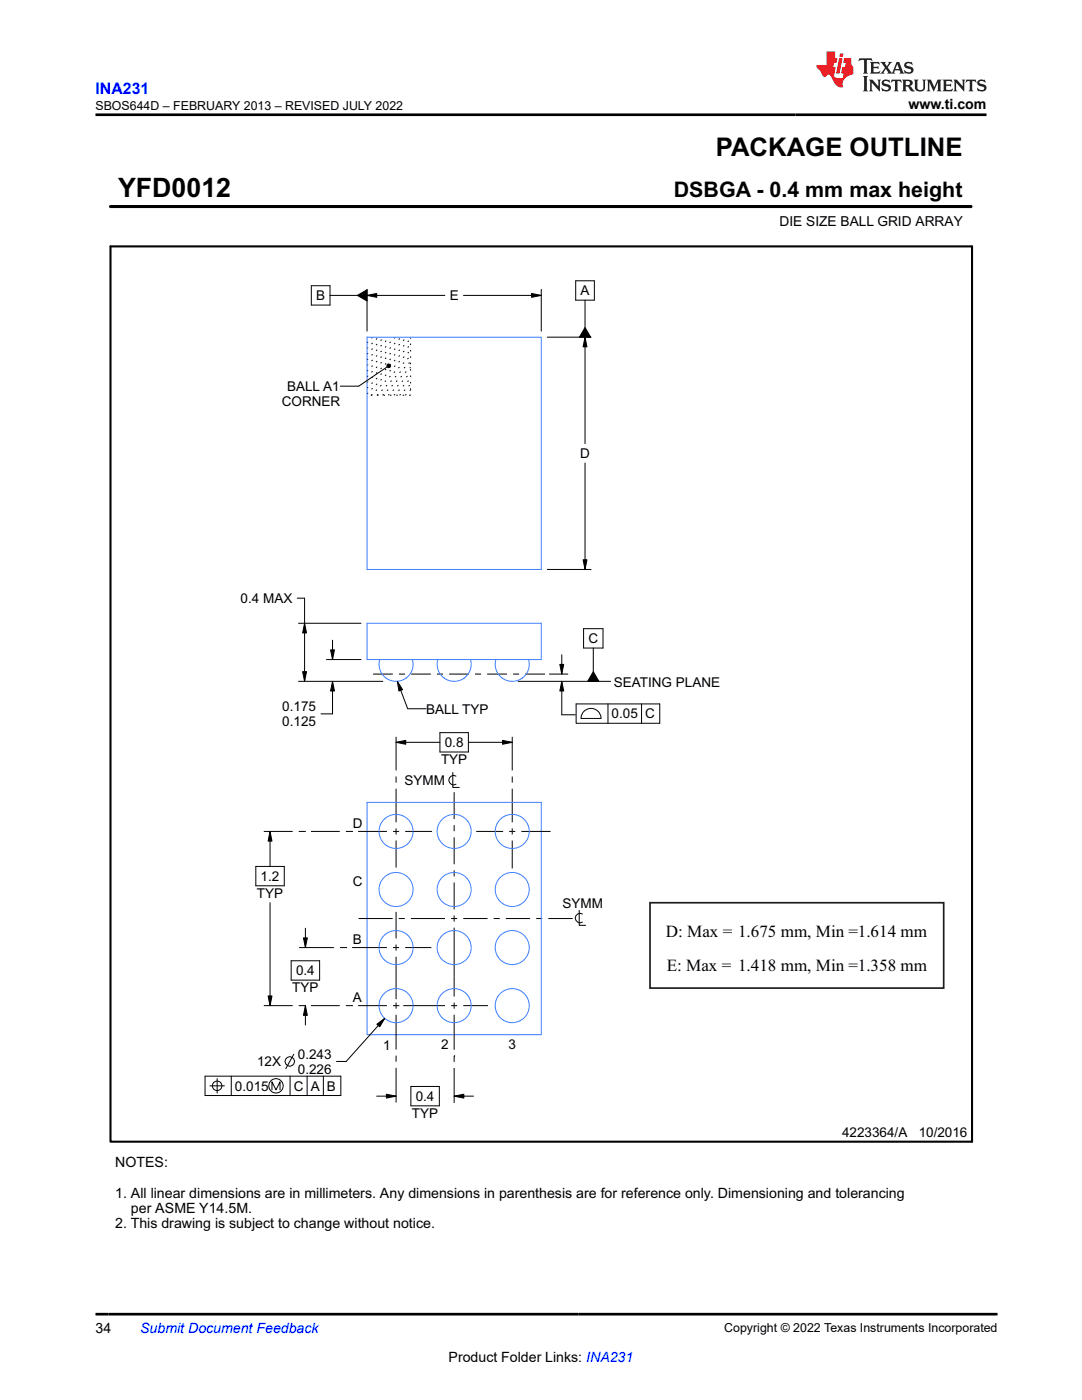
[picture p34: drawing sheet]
<svg xmlns="http://www.w3.org/2000/svg" width="216mm" height="279mm" viewBox="0 0 216 279" stroke-linecap="round" stroke-linejoin="round" font-family="sans-serif">
<defs><g id="words">
<text font-size="5.3" x="23.6" y="39.3">YFD0012</text>
<text font-size="5.1" x="142.8" y="31.1">PACKAGE OUTLINE</text>
<text font-size="4.3" x="134.4" y="39.3">DSBGA - 0.4 mm max height</text>
<g font-size="3.4">
<text x="132.9" y="187">D: Max = 1.675 mm, Min =1.614 mm</text>
<text x="133" y="193.8">E: Max = 1.418 mm, Min =1.358 mm</text>
</g>
<text font-size="3.2" fill="#00f" x="19" y="18.7">INA231</text>
<g font-size="2.8">
<text x="181.3" y="21.8">www.ti.com</text>
<text x="23" y="233">NOTES:</text>
<text x="23" y="239.1">1. All linear dimensions are in millimeters. Any dimensions in parenthesis are for reference only. Dimensioning and tolerancing</text>
<text x="23" y="245.2">2. This drawing is subject to change without notice.</text>
<text x="26.1" y="242.1">per ASME Y14.5M.</text>
<text x="19" y="266.1">34</text>
<text x="89.5" y="271.7">Product Folder Links: INA231</text>
</g>
<text font-size="2.8" fill="#00f" x="28" y="266.1">Submit Document Feedback</text>
<g font-size="2.7">
<text x="155.5" y="45.1">DIE SIZE BALL GRID ARRAY</text>
<text x="63.1" y="59.9">B</text>
<text x="89.7" y="59.9">E</text>
<text x="115.8" y="58.9">A</text>
<text x="56.2" y="80.9">CORNER</text>
<text x="57.3" y="78">BALL A1</text>
<text x="115.8" y="91.4">D</text>
<text x="48" y="120.3">0.4 MAX</text>
<text x="117.4" y="128.4">C</text>
<text x="122.5" y="137.1">SEATING PLANE</text>
<text x="56.3" y="142">0.175</text>
<text x="85" y="142.4">BALL TYP</text>
<text x="122" y="143.4">0.05 C</text>
<text x="56.3" y="144.9">0.125</text>
<text x="88.7" y="149.1">0.8</text>
<text x="88" y="152.5">TYP</text>
<text x="80.7" y="156.7">SYMM</text>
<text x="70.4" y="165.3">D</text>
<text x="51.3" y="179.2">TYP</text>
<text x="52" y="175.8">1.2</text>
<text x="70.4" y="176.8">C</text>
<text x="112.3" y="181.3">SYMM</text>
<text x="70.4" y="188.4">B</text>
<text x="59.1" y="194.6">0.4</text>
<text x="58.3" y="198">TYP</text>
<text x="70.4" y="200">A</text>
<text x="76.4" y="209.5">1</text>
<text x="88" y="209.4">2</text>
<text x="101.5" y="209.4">3</text>
<text x="51.3" y="212.8">12X</text>
<text x="59.4" y="211.4">0.243</text>
<text x="59.4" y="214.3">0.226</text>
<text x="46.9" y="217.7">0.015</text>
<text x="58.6" y="217.7">C A B</text>
<text x="83" y="219.7">0.4</text>
<text x="82.2" y="223.1">TYP</text>
<text x="168" y="226.9">4223364/A</text>
<text x="183.3" y="226.9">10/2016</text>
</g>
<g font-size="2.5">
<text x="19" y="21.9">SBOS644D – FEBRUARY 2013 – REVISED JULY 2022</text>
<text x="144.5" y="265.8">Copyright © 2022 Texas Instruments Incorporated</text>
</g>
<text font-size=".3" x="102.1" y="41.3">SCALE 8.000</text>
</g></defs>
<g fill="#000">
<path d="M71.3 59l1.9-1.2v2.3zM73.2 59l2-.4v.7zM106.1 58.6l1.9 .4-1.9 .3zM77.2 72.8l.3-.2 .3 .1 .2 .3-.2 .3-.3 .1-.3-.2zM116.7 67.3l.4 1.9h-.7zM116.7 65.4l1.2 1.9h-2.3zM116.4 111.7h.7l-.4 1.9zM60.8 124.4l.4 1.9h-.8zM60.4 134h.8l-.4 2zM66 129.7h.7l-.3 1.9zM66.4 136l.3 1.9h-.7zM79.3 136l1 1.6-.7 .3z"/>
<path d="M111.7 132.6h.8l-.4 1.9zM112.1 136l.4 1.9h-.8zM118.4 134l1.1 2h-2.2zM79 148.1l2-.3v.7zM100.3 147.8l1.9 .3-1.9 .4zM53.9 165.9l.4 2h-.8zM60.6 187.2h.7l-.4 1.9zM53.5 198.8h.8l-.4 1.9zM60.9 200.7l.4 1.9h-.7zM75.2 204.4l1.6-1.2-1 1.7zM77.1 218.4l1.9 .4-1.9 .3zM90.6 218.8l2-.4v.7z"/>
</g>
<g fill="none" stroke="#000" stroke-width=".2">
<path d="M22 41.2h171.8M62.1 57h3.7v3.9h-3.7zM65.8 59h5.5M71.3 59l1.9-1.2v2.3zM73.2 59l2-.4v.7zM73.2 57.7v8.4M73.2 59h15.6M92.5 59h15.5M106.1 58.6l1.9 .4-1.9 .3zM108 57.7v8.4M114.9 56h3.7v3.9h-3.7zM116.7 59.9v5.5"/>
<path d="M193.8 41v.5M77.2 72.8l.3-.2 .3 .1 .2 .3-.2 .3-.3 .1-.3-.2zM77.2 73.2l-5.6 3.9h-3.7M109.2 67.3h8.7M116.7 67.3l.4 1.9h-.7zM116.7 67.3v21.2M116.7 65.4l1.2 1.9h-2.3zM116.7 92.4v21.2M59.3 119.4h1.5v16.6M109.2 113.6h8.7M116.4 111.7h.7l-.4 1.9zM59.6 136h16.8"/>
<path d="M59.6 124.4h12.4M60.4 134h.8l-.4 2zM60.8 124.4l.4 1.9h-.8zM65.1 131.6h6.9M66 129.7h.7l-.3 1.9zM66.4 136l.3 1.9h-.7zM66.4 127.8v3.8M66.4 136v6.5h-2.3M74.4 134.5h4M79.3 136l1 1.6-.7 .3zM79.3 136l2 5.4h3.7M79.6 134.5h1.2"/>
<path d="M82 134.5h4M87.2 134.5h1.2M89.6 134.5h4M94.8 134.5h1.2M97.2 134.5h4M102.4 134.5h1.2M103.4 136h18.4M104.8 134.5h4M109.6 134.5h3.7M111.7 132.6h.8l-.4 1.9zM112.1 136l.4 1.9h-.8zM112.1 136v6.7h2.7"/>
<path d="M112.1 130.7v3.8M116.4 125.5h3.9v3.8h-3.9zM118.4 134l1.1 2h-2.2zM118.4 129.3v4.7M79 148.1l2-.3v.7zM79 147v6.8M79 155v1.2M79 157.4v6.7M79 148.1h8.8M87.8 146.2h5.7v3.9h-5.7zM90.3 154.2v3h1.3M90.6 158.1v5.4"/>
<path d="M91 154.9a.95 .95 0 0 0-1.5 .8 .95 .95 0 0 0 1.5 .8M93.5 148.1h8.7M100.3 147.8l1.9 .3-1.9 .4zM102.2 147v6.8M102.2 155v1.2M102.2 157.4v6.7M115 140.5h16.6v3.8h-16.6zM116.3 142.2a2.01 2.01 0 0 1 2.3-.7 2.01 2.01 0 0 1 1.3 1.9h-4l.1-.6zM121.3 140.5v3.8M128 140.5v3.8M51 172.9h5.7v3.9h-5.7zM52.6 165.9h5.8"/>
<path d="M53.9 165.9l.4 2h-.8zM53.9 165.9v7M59.6 165.9h1.2M60.8 165.9h.1M62 165.9h5.8M69 165.9h1.2M70.2 165.9h.1M71.4 165.9h5.8M78.4 165.9h1.2M79 165.3v1.2M79 167.8v5.3M80.9 165.9h5.3"/>
<path d="M90.6 164.7v1.2M90.6 167.1v5.4M90.6 173.7v1.2M90.6 176.1v5.4M95 165.9h5.4M101.6 165.9h1.2M102.2 165.3v1.2M102.2 167.8v5.5M104 165.9h5.9M53.5 198.8h.8l-.4 1.9zM53.9 180.2v20.5M58.1 191.7h5.7v3.9h-5.7z"/>
<path d="M59.7 189.1h6.9M60.6 187.2h.7l-.4 1.9zM60.9 185.2v3.9M67.8 189.1h1.2M69 189.1h.1M70.3 189.1h6.9M71.5 183.3h6.8M78.4 189.1h1.2M79 182v5.3M79 188.5v1.2M79 190.9v8.5M79.6 183.3h1.2"/>
<path d="M80.9 189.1h5.2M82 183.3h6.8M90 183.3h1.2M90.6 182.7v1.2M90.6 185.1v13.8M92.4 183.3h4.9M98.5 183.3h1.2M100.9 183.3h4.9M107 183.3h1.2M109.4 183.3h4.9M115.6 181.7v3h1.3M116.2 182.4a.95 .95 0 0 0-1.4 .8 .95 .95 0 0 0 1.4 .8"/>
<path d="M40.9 214.8h27.1v3.8h-27.1zM41.9 216.7h2.9M43.3 215.3v2.9M46.1 214.8v3.8M52.6 200.7h5.8M54.3 217.5v-1.6l.8 1.6 .8-1.6v1.6M57.9 214.8v3.8M58.6 210.4l-1.6 2.9M59.6 200.7h1.2M60.8 200.7h.1M60.9 200.7l.4 1.9h-.7zM60.9 200.7v3.9"/>
<path d="M61.3 214.8v3.8M62 200.7h5.8M64.5 214.8v3.8M69 200.7h1.2M70.2 200.7h.1M71.4 200.7h5.8M75.2 218.8h3.8M75.2 204.4l1.6-1.2-1 1.7zM76.8 203.2l-7.7 8.6h-2M77.1 218.4l1.9 .4-1.9 .3zM78.4 200.7h1.3M79 200.1v1.2"/>
<path d="M79 202.5v7M79 210.7v1.2M79 213.1v6.9M80.5 200.7h8.3M82 216.8h5.7v3.9h-5.7zM90 200.7h1.2M90.6 218.8l2-.4v.7zM90.6 210.7h.1M90.6 200.1v1.2M90.6 202.5v7M90.6 210.7v1.2M90.6 213.1v7"/>
<path d="M90.6 218.8h3.9M92.4 200.7h5"/>
<circle cx="43.3" cy="216.7" r=".96"/>
<circle cx="55.1" cy="216.7" r="1.44"/>
<circle cx="57.8" cy="211.8" r=".95"/>
</g>
<path d="M22 49.2h172v178.6h-172z" fill="none" stroke="#000" stroke-width=".42"/>
<path d="M22 41.2h171.8" fill="none" stroke="#000" stroke-width=".61"/>
<g fill="none" stroke="#000" stroke-width=".2" stroke-dasharray=".3 1" stroke-linecap="butt">
<path d="M73.2 68.4l1.2-1.1M73.2 69.6l2.3-2.3M73.2 70.7l3.4-3.4M73.2 71.8l4.6-4.5M73.2 72.9l5.7-5.6M73.2 74.1l6.8-6.8M73.2 75.2l8-7.9M73.2 76.3l8.7-8.7M73.2 77.5l8.7-8.7M73.2 78.6l8.7-8.7M74.1 78.9l7.8-7.9M75.2 78.9l6.7-6.7"/>
<path d="M76.3 78.9l5.6-5.6M77.5 78.9l4.4-4.5M78.6 78.9l3.3-3.3M79.7 78.9l2.2-2.2M80.9 78.9l1-1.1M81.9 67.3v11.6M81.9 78.9h-8.7"/>
</g>
<g fill="none" stroke="#3d7fff" stroke-width=".2">
<path d="M73.2 67.3h34.8v46.3h-34.8zM73.2 124.4h34.8v7.2h-34.8zM75.8 131.6a3.4 3.4 0 0 0 3.2 4.4 3.4 3.4 0 0 0 3.3-4.4M87.4 131.6a3.4 3.4 0 0 0 3.2 4.4 3.4 3.4 0 0 0 3.3-4.4M98.9 131.6a3.4 3.4 0 0 0 3.3 4.4 3.4 3.4 0 0 0 3.3-4.4M73.2 160.1h34.8v46.4h-34.8z"/>
<circle cx="79" cy="177.5" r="3.4"/>
<circle cx="79" cy="165.9" r="3.4"/>
<circle cx="90.6" cy="177.5" r="3.4"/>
<circle cx="90.6" cy="165.9" r="3.4"/>
<circle cx="102.2" cy="177.5" r="3.4"/>
<circle cx="102.2" cy="165.9" r="3.4"/>
<circle cx="79" cy="189.1" r="3.4"/>
<circle cx="90.6" cy="189.1" r="3.4"/>
<circle cx="102.2" cy="189.1" r="3.4"/>
<circle cx="79" cy="200.7" r="3.4"/>
<circle cx="90.6" cy="200.7" r="3.4"/>
<circle cx="102.2" cy="200.7" r="3.4"/>
</g>
<path d="M129.7 180.2h58.6v17h-58.6z" fill="none" stroke="#201f20" stroke-width=".34"/>
<path d="M171.5 11.6l-.2 .6 .5-.2h.6v.1v2.2l-.2 .4h1l-.2-.4v-2.2v-.1h.5l.5 .2-.1-.6zM173.6 12.4l.2 .3v1.6l-.2 .4h1.9l.1-.6a1.08 1.08 0 0 1-1.3 .2v-.7h.6l.4 .2v-.7l-.4 .2h-.6v-.5l.2-.2a1 1 0 0 1 1 .3l-.1-.5zM175.7 12.4l.9 1.1-1 1.2h.9l-.2-.2 .5-.8 .4 .8-.2 .2h1.6l-.2-.2 .2-.5h.9l.1 .5-.1 .2h.9l-.2-.4-.8-1.9h-.5l-.9 2.1-.9-1.1 .9-1h-.8l.2 .2-.4 .6-.4-.6 .2-.2zM179 12.8l.4 1h-.7zM180.7 12.5a.65 .65 0 0 0-.2 .7 .65 .65 0 0 0 .6 .5l.6 .1 .1 .3a.79 .79 0 0 1-.7 .4 .79 .79 0 0 1-.7-.5l.1 .7 .2-.1a.93 .93 0 0 0 1.1 0 .93 .93 0 0 0 .4-.9 1.46 1.46 0 0 0-1.2-.6l-.1-.3a1.09 1.09 0 0 1 1.2 .2l-.2-.6-.1 .1-.5-.2zM172.2 15.2l.2 .4v2.2l-.2 .4h1l-.2-.4v-2.2l.2-.4zM173.4 15.9l.2 .4v1.5l-.2 .4h.8l-.3-.4 .1-1.3 1.6 1.8v-2l.2-.4h-.7l.1 .2 .1 1.1-1.2-1.3zM176.2 16a.65 .65 0 0 0-.2 .8 .65 .65 0 0 0 .6 .4l.6 .2 .1 .2a.79 .79 0 0 1-.7 .4 .79 .79 0 0 1-.7-.5l.1 .7 .2-.1a.93 .93 0 0 0 1.1 .1 .93 .93 0 0 0 .4-1 1.46 1.46 0 0 0-1.2-.5l-.1-.4a1.09 1.09 0 0 1 1.2 .2l-.1-.6-.2 .1-.5-.1zM177.9 15.9l-.1 .6a.63 .63 0 0 1 .8-.3v1.6l-.3 .4h1l-.2-.4v-1.6a.66 .66 0 0 1 .8 .3l-.1-.6zM180 15.9l.2 .4v1.5l-.2 .4h1l-.2-.2-.1-.7h.5l.1 .2a.79 .79 0 0 0 1.2 .6l-1-.9a.61 .61 0 0 0 .6-.6 .61 .61 0 0 0-.5-.7zM180.8 16.2h.1a.47 .47 0 0 1 .5 .1 .47 .47 0 0 1 .1 .5l-.1 .1-.7 .1zM182.3 15.9l.2 .2a2.27 2.27 0 0 0 .4 2 1.04 1.04 0 0 0 1.7-.7v-1.3l.2-.2h-.8l.2 .4v1.1a.6 .6 0 0 1-.6 .6 .6 .6 0 0 1-.6-.6v-1.1l.3-.4zM184.9 15.9l.2 .4v1.5l-.2 .4h.8l-.3-.4v-1.4l.9 1.9 .9-1.9v1.4l-.3 .4h1l-.2-.4v-1.5l.2-.4h-.8l-.7 1.5-.6-1.5zM188.1 15.9l.2 .4v1.5l-.2 .4h1.9l.1-.6a1.09 1.09 0 0 1-1.3 .2v-.7h.6l.4 .2v-.6l-.4 .2h-.6v-.6l.2-.1a1.01 1.01 0 0 1 1 .3l-.1-.6zM190.2 15.9l.3 .4v1.5l-.3 .4h.8l-.2-.4v-1.3l1.6 1.8v-2l.2-.4h-.7l.2 .2v1.1l-1.2-1.3zM192.8 15.9l-.1 .6a.63 .63 0 0 1 .8-.3v1.6l-.3 .4h1l-.2-.4v-1.6a.66 .66 0 0 1 .8 .3l-.1-.6zM195.2 16a.65 .65 0 0 0-.2 .8 .65 .65 0 0 0 .6 .4l.6 .2 .2 .2a.79 .79 0 0 1-.7 .4 .79 .79 0 0 1-.7-.5l.1 .7 .2-.1a.93 .93 0 0 0 1 .1 .93 .93 0 0 0 .5-1 1.46 1.46 0 0 0-1.3-.5v-.4a1.09 1.09 0 0 1 1.2 .2l-.2-.6-.2 .1-.5-.1z" fill="#231f20"/>
<path d="M164.9 10.3v2.7h-2l.1 .4 .8 1a.95 .95 0 0 0 1 .9 .59 .59 0 0 1 .5-.4 .59 .59 0 0 1 .5 .3l.4 .8a1.59 1.59 0 0 0 2.1 1.4 1.61 1.61 0 0 1 1-2.3l1-.3-.1-1.5a1.59 1.59 0 0 1-.3-1.7h-1.5l-.2 .9h.6l-.2 .9h-.5l-.2 .9v.3l.4 .1-.1 .9h-.7a.73 .73 0 0 1-1-.7l.3-1.5h-.5l.1-.9h.5l.2-.9h-.5v-1.3zM167.4 11.6l-.6 3.1h.7l.6-3.1zM167.6 10.7l-.1 .6h.7l.1-.6z" fill="#ed1c24"/>
<path d="M19 22.9h177.8M19 262.3h180" fill="none" stroke="#000" stroke-width=".53"/>
<use href="#words"/>
</svg>
